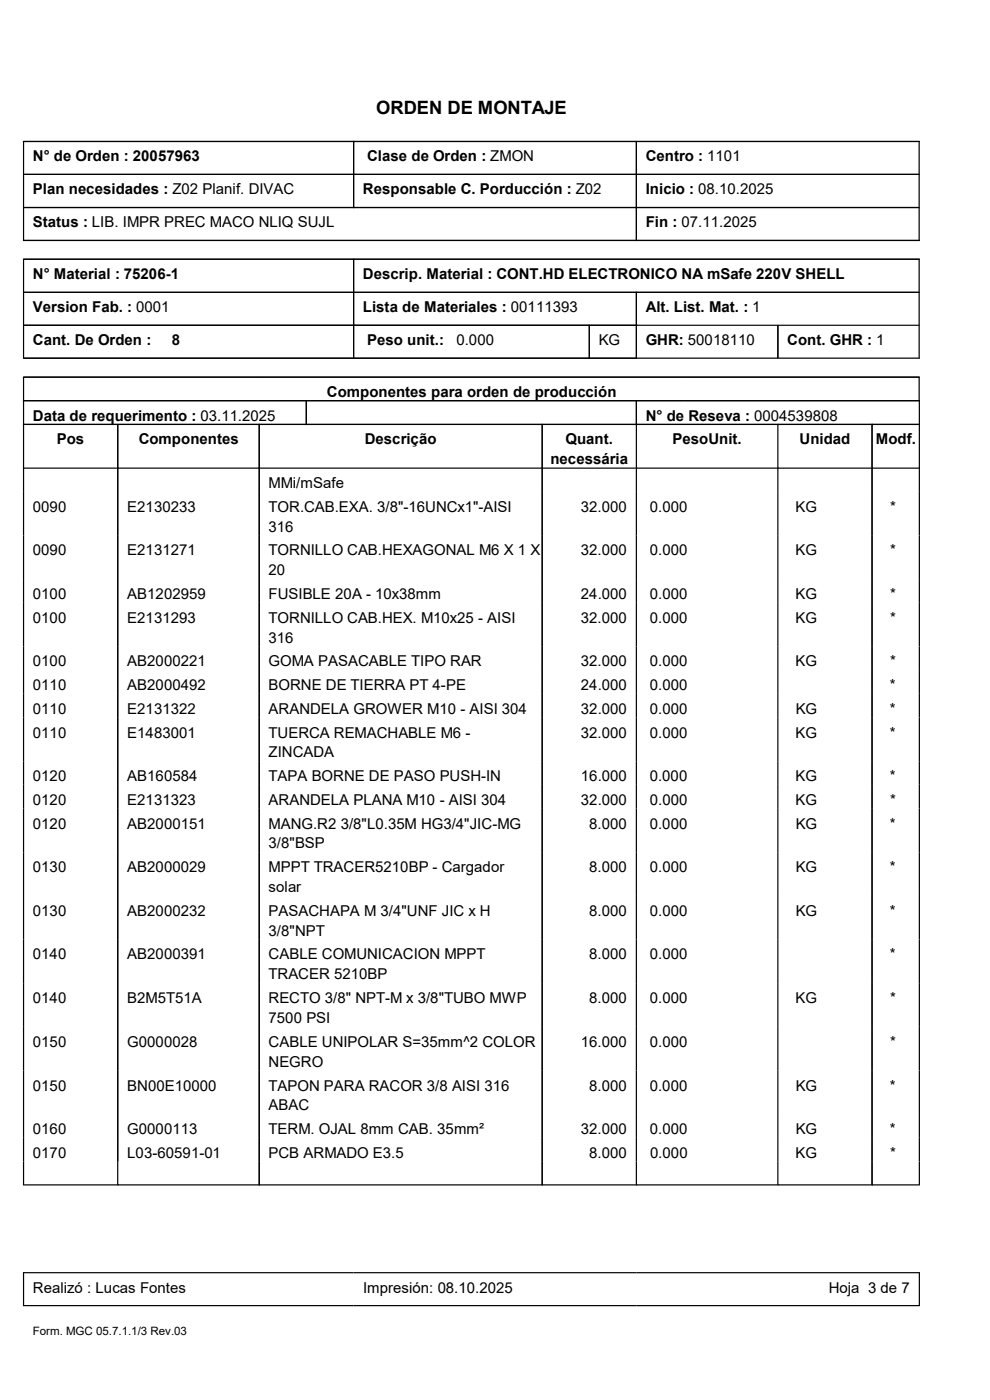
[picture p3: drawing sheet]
<svg xmlns="http://www.w3.org/2000/svg" width="210mm" height="297mm" viewBox="0 0 210 297" stroke-linecap="round" stroke-linejoin="round" font-family="sans-serif">
<defs><g id="words">
<text font-size="3.9" x="79.8" y="24.3">ORDEN DE MONTAJE</text>
<g font-size="3.2">
<text x="7" y="34.2">N° de Orden : 20057963</text>
<text x="77.9" y="34.2">Clase de Orden : ZMON</text>
<text x="137" y="34.2">Centro : 1101</text>
<text x="7" y="41.2">Plan necesidades : Z02 Planif. DIVAC</text>
<text x="77" y="41.2">Responsable C. Porducción : Z02</text>
<text x="137" y="41.2">Inicio : 08.10.2025</text>
<text x="7" y="48.3">Status : LIB. IMPR PREC MACO NLIQ SUJL</text>
<text x="137" y="48.3">Fin : 07.11.2025</text>
<text x="7" y="59.2">N° Material : 75206-1</text>
<text x="77" y="59.2">Descrip. Material : CONT.HD ELECTRONICO NA mSafe 220V SHELL</text>
<text x="7" y="66.3">Version Fab. : 0001</text>
<text x="77" y="66.3">Lista de Materiales : 00111393</text>
<text x="137" y="66.3">Alt. List. Mat. : 1</text>
<text x="7" y="73.2">Cant. De Orden :</text>
<text x="36.4" y="73.2">8</text>
<text x="77.9" y="73.2">Peso unit.:</text>
<text x="96.8" y="73.2">0.000</text>
<text x="127" y="73.2">KG</text>
<text x="137" y="73.2">GHR: 50018110</text>
<text x="167" y="73.2">Cont. GHR : 1</text>
<text x="7" y="89.2">Data de requerimento : 03.11.2025</text>
<text x="69.3" y="84.2">Componentes para orden de producción</text>
<text x="137" y="89.2">N° de Reseva : 0004539808</text>
<text x="12.1" y="94.3">Pos</text>
<text x="29.4" y="94.3">Componentes</text>
<text x="77.4" y="94.3">Descrição</text>
<text x="120" y="94.3">Quant.</text>
<text x="142.7" y="94.3">PesoUnit.</text>
<text x="169.6" y="94.3">Unidad</text>
<text x="185.8" y="94.3">Modf.</text>
<text x="116.8" y="98.5">necessária</text>
<text x="57" y="103.5">MMi/mSafe</text>
<text x="7" y="108.6">0090</text>
<text x="27" y="108.6">E2130233</text>
<text x="57" y="108.6">TOR.CAB.EXA. 3/8&quot;-16UNCx1&quot;-AISI</text>
<text x="57" y="112.8">316</text>
<text x="123.2" y="108.6">32.000</text>
<text x="137.9" y="108.6">0.000</text>
<text x="168.8" y="108.6">KG</text>
<text x="188.8" y="108.6">*</text>
<text x="7" y="117.8">0090</text>
<text x="27" y="117.8">E2131271</text>
<text x="57" y="117.8">TORNILLO CAB.HEXAGONAL M6 X 1 X</text>
<text x="123.2" y="117.8">32.000</text>
<text x="137.9" y="117.8">0.000</text>
<text x="168.7" y="117.8">KG</text>
<text x="188.8" y="117.8">*</text>
<text x="57" y="122">20</text>
<text x="7" y="127.1">0100</text>
<text x="27" y="127.1">AB1202959</text>
<text x="57" y="127.1">FUSIBLE 20A - 10x38mm</text>
<text x="123.2" y="127.1">24.000</text>
<text x="137.9" y="127.1">0.000</text>
<text x="168.8" y="127.1">KG</text>
<text x="188.8" y="127.1">*</text>
<text x="7" y="132.1">0100</text>
<text x="27" y="132.1">E2131293</text>
<text x="57" y="132.1">TORNILLO CAB.HEX. M10x25 - AISI</text>
<text x="57" y="136.4">316</text>
<text x="123.2" y="132.1">32.000</text>
<text x="137.9" y="132.1">0.000</text>
<text x="168.7" y="132.1">KG</text>
<text x="188.8" y="132.1">*</text>
<text x="7" y="141.4">0100</text>
<text x="27" y="141.4">AB2000221</text>
<text x="57" y="141.4">GOMA PASACABLE TIPO RAR</text>
<text x="123.2" y="141.4">32.000</text>
<text x="137.8" y="141.4">0.000</text>
<text x="168.8" y="141.4">KG</text>
<text x="188.8" y="141.4">*</text>
<text x="7" y="146.4">0110</text>
<text x="27" y="146.4">AB2000492</text>
<text x="57" y="146.4">BORNE DE TIERRA PT 4-PE</text>
<text x="123.2" y="146.4">24.000</text>
<text x="137.9" y="146.4">0.000</text>
<text x="188.8" y="146.4">*</text>
<text x="7" y="151.4">0110</text>
<text x="27" y="151.4">E2131322</text>
<text x="57" y="151.4">ARANDELA GROWER M10 - AISI 304</text>
<text x="123.2" y="151.4">32.000</text>
<text x="137.9" y="151.4">0.000</text>
<text x="168.8" y="151.4">KG</text>
<text x="188.8" y="151.4">*</text>
<text x="7" y="156.5">0110</text>
<text x="27" y="156.5">E1483001</text>
<text x="57" y="156.5">TUERCA REMACHABLE M6 -</text>
<text x="57" y="160.7">ZINCADA</text>
<text x="123.2" y="156.5">32.000</text>
<text x="137.9" y="156.5">0.000</text>
<text x="168.8" y="156.5">KG</text>
<text x="188.8" y="156.5">*</text>
<text x="7" y="165.7">0120</text>
<text x="27" y="165.7">AB160584</text>
<text x="57" y="165.7">TAPA BORNE DE PASO PUSH-IN</text>
<text x="123.2" y="165.7">16.000</text>
<text x="137.8" y="165.7">0.000</text>
<text x="168.8" y="165.7">KG</text>
<text x="188.8" y="165.7">*</text>
<text x="7" y="170.7">0120</text>
<text x="27" y="170.7">E2131323</text>
<text x="57" y="170.7">ARANDELA PLANA M10 - AISI 304</text>
<text x="123.2" y="170.7">32.000</text>
<text x="137.9" y="170.7">0.000</text>
<text x="168.7" y="170.7">KG</text>
<text x="188.8" y="170.7">*</text>
<text x="7" y="175.8">0120</text>
<text x="27" y="175.8">AB2000151</text>
<text x="57" y="175.8">MANG.R2 3/8&quot;L0.35M HG3/4&quot;JIC-MG</text>
<text x="125" y="175.8">8.000</text>
<text x="137.8" y="175.8">0.000</text>
<text x="168.8" y="175.8">KG</text>
<text x="188.8" y="175.8">*</text>
<text x="7" y="185">0130</text>
<text x="27" y="185">AB2000029</text>
<text x="57" y="185">MPPT TRACER5210BP - Cargador</text>
<text x="57" y="180">3/8&quot;BSP</text>
<text x="125" y="185">8.000</text>
<text x="137.9" y="185">0.000</text>
<text x="168.8" y="185">KG</text>
<text x="188.8" y="185">*</text>
<text x="57" y="189.3">solar</text>
<text x="7" y="194.3">0130</text>
<text x="27" y="194.3">AB2000232</text>
<text x="57" y="194.3">PASACHAPA M 3/4&quot;UNF JIC x H</text>
<text x="125" y="194.3">8.000</text>
<text x="137.9" y="194.3">0.000</text>
<text x="168.8" y="194.3">KG</text>
<text x="188.8" y="194.3">*</text>
<text x="7" y="203.5">0140</text>
<text x="27" y="203.5">AB2000391</text>
<text x="57" y="203.5">CABLE COMUNICACION MPPT</text>
<text x="57" y="198.5">3/8&quot;NPT</text>
<text x="125" y="203.5">8.000</text>
<text x="137.9" y="203.5">0.000</text>
<text x="188.8" y="203.5">*</text>
<text x="57" y="207.8">TRACER 5210BP</text>
<text x="7" y="212.8">0140</text>
<text x="27" y="212.8">B2M5T51A</text>
<text x="57" y="212.8">RECTO 3/8&quot; NPT-M x 3/8&quot;TUBO MWP</text>
<text x="125" y="212.8">8.000</text>
<text x="137.9" y="212.8">0.000</text>
<text x="168.7" y="212.8">KG</text>
<text x="188.8" y="212.8">*</text>
<text x="57" y="217">7500 PSI</text>
<text x="7" y="222.1">0150</text>
<text x="27" y="222.1">G0000028</text>
<text x="57" y="222.1">CABLE UNIPOLAR S=35mm^2 COLOR</text>
<text x="57" y="226.3">NEGRO</text>
<text x="123.2" y="222.1">16.000</text>
<text x="137.9" y="222.1">0.000</text>
<text x="188.8" y="222.1">*</text>
<text x="7" y="231.4">0150</text>
<text x="27" y="231.4">BN00E10000</text>
<text x="57" y="231.4">TAPON PARA RACOR 3/8 AISI 316</text>
<text x="125" y="231.4">8.000</text>
<text x="137.8" y="231.4">0.000</text>
<text x="168.8" y="231.4">KG</text>
<text x="188.8" y="231.4">*</text>
<text x="57" y="235.6">ABAC</text>
<text x="7" y="240.6">0160</text>
<text x="7" y="245.6">0170</text>
<text x="27" y="240.6">G0000113</text>
<text x="27" y="245.6">L03-60591-01</text>
<text x="57" y="240.6">TERM. OJAL 8mm CAB. 35mm²</text>
<text x="57" y="245.6">PCB ARMADO E3.5</text>
<text x="123.2" y="240.6">32.000</text>
<text x="125" y="245.6">8.000</text>
<text x="137.9" y="240.6">0.000</text>
<text x="137.9" y="245.6">0.000</text>
<text x="168.8" y="245.6">KG</text>
<text x="168.8" y="240.6">KG</text>
<text x="188.8" y="240.6">*</text>
<text x="188.8" y="245.6">*</text>
<text x="7" y="274.2">Realizó : Lucas Fontes</text>
<text x="77" y="274.2">Impresión: 08.10.2025</text>
<text x="175.8" y="274.2">Hoja 3 de 7</text>
</g>
<text font-size="2.5" x="7" y="283.2">Form. MGC 05.7.1.1/3 Rev.03</text>
</g></defs>
<g fill="none" stroke="#000" stroke-width=".25">
<path d="M4.9 30h190.3M5 37h190M5 30v21M75 30v14M135 30v21M195 30v21M4.9 51h190.3M4.9 55h190.3M5 44h190M5 55v21M75 55v21M195 55v21"/>
<path d="M4.9 76h190.3M5 62h190M5 69h190M125 69v7M135 62v14M165 69v7M4.9 80h190.3M4.9 85h190.3M4.9 90h190.3M4.9 99.3h190.3M5 80v171.4M25 90v161.4"/>
<path d="M55 90v161.4M65 85v5M115 90v161.4M135 85v166.4M165 90v161.4M185 90v161.4M195 80v171.4M4.9 251.4h190.3M4.9 270h190.3M4.9 277h190.3M5 270v7M195 270v7"/>
</g>
<use href="#words"/>
</svg>
